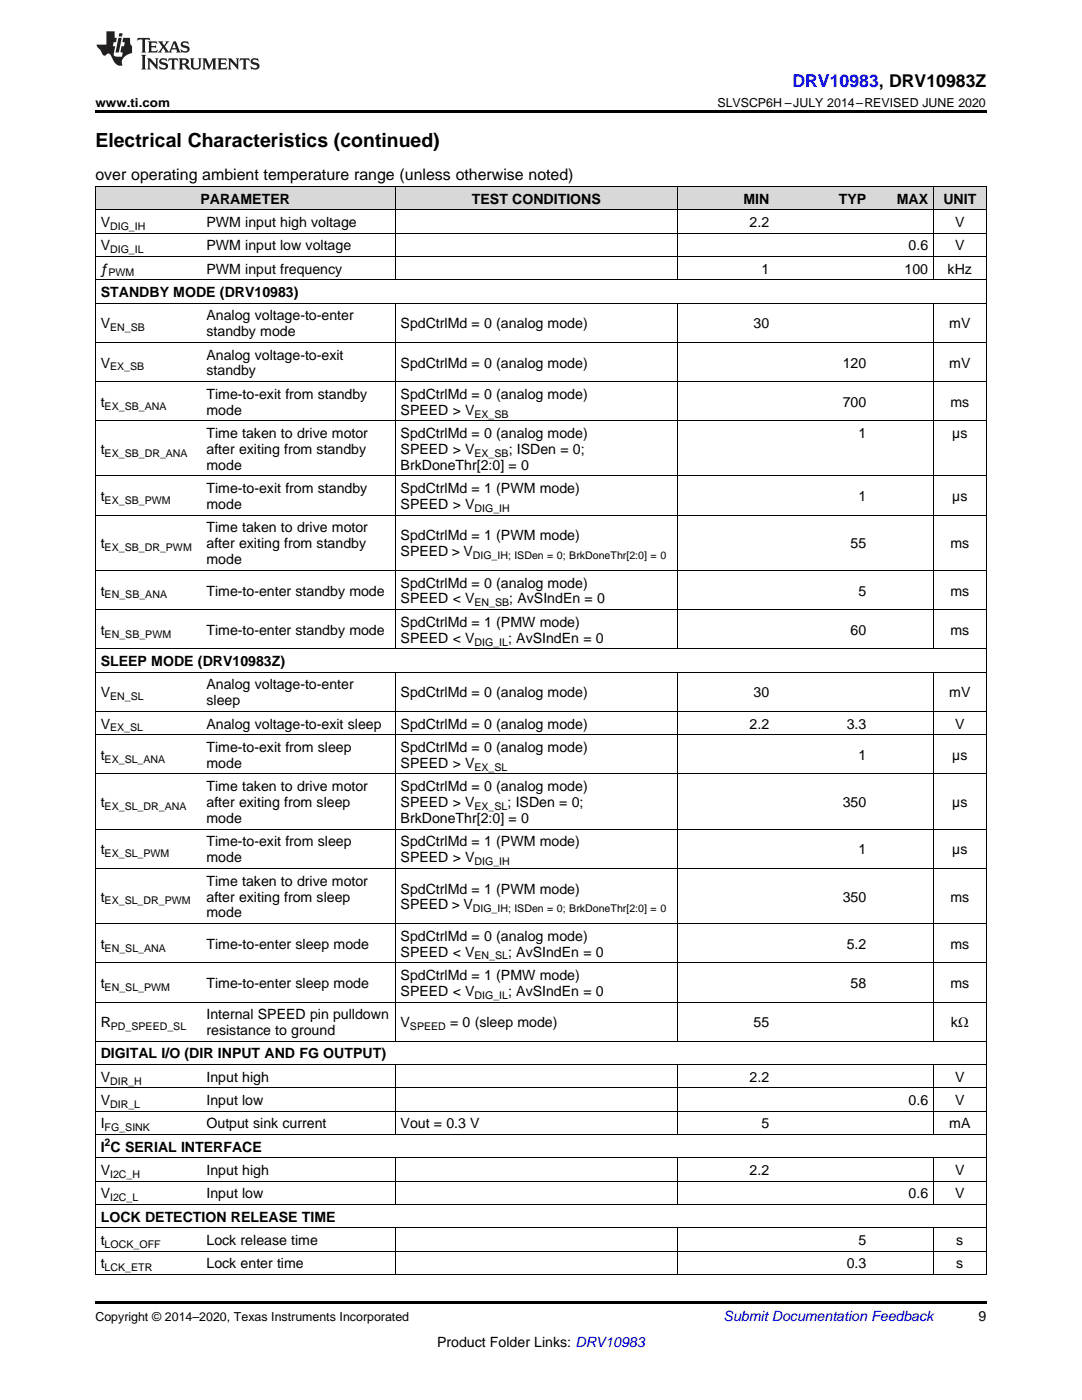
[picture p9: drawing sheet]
<svg xmlns="http://www.w3.org/2000/svg" width="216mm" height="279mm" viewBox="0 0 216 279" stroke-linecap="round" stroke-linejoin="round" font-family="sans-serif">
<defs><g id="words">
<text font-size="3.9" x="19" y="29.3">Electrical Characteristics (continued)</text>
<text font-size="3.5" fill="#00f" x="158.1" y="17.3">DRV10983, DRV10983Z</text>
<text font-size="3.2" x="19" y="36">over operating ambient temperature range (unless otherwise noted)</text>
<g font-size="2.8">
<text x="40" y="40.6">PARAMETER</text>
<text x="94.2" y="40.6">TEST CONDITIONS</text>
<text x="148.3" y="40.6">MIN</text>
<text x="167.4" y="40.6">TYP</text>
<text x="178.9" y="40.6">MAX</text>
<text x="188.2" y="40.6">UNIT</text>
<text x="20.1" y="45.3">V</text>
<text x="41.2" y="45.3">PWM input high voltage</text>
<text x="149.6" y="45.3">2.2</text>
<text x="190.6" y="45.3">V</text>
<text x="20.1" y="50">V</text>
<text x="41.2" y="50">PWM input low voltage</text>
<text x="181.3" y="50">0.6</text>
<text x="190.6" y="50">V</text>
<text x="20.1" y="54.6">ƒ</text>
<text x="20.1" y="59.3">STANDBY MODE (DRV10983)</text>
<text x="41.2" y="54.6">PWM input frequency</text>
<text x="151.9" y="54.6">1</text>
<text x="180.5" y="54.6">100</text>
<text x="189.1" y="54.6">kHz</text>
<text x="20.1" y="65.5">V</text>
<text x="41.2" y="63.9">Analog voltage-to-enter</text>
<text x="79.9" y="65.5">SpdCtrlMd = 0 (analog mode)</text>
<text x="150.4" y="65.5">30</text>
<text x="189.4" y="65.5">mV</text>
<text x="41.2" y="67.1">standby mode</text>
<text x="41.2" y="71.8">Analog voltage-to-exit</text>
<text x="20.1" y="73.3">V</text>
<text x="41.2" y="74.9">standby</text>
<text x="79.9" y="73.3">SpdCtrlMd = 0 (analog mode)</text>
<text x="168.2" y="73.3">120</text>
<text x="189.4" y="73.3">mV</text>
<text x="20.1" y="81.2">t</text>
<text x="41.2" y="79.6">Time-to-exit from standby</text>
<text x="41.2" y="82.8">mode</text>
<text x="79.9" y="79.6">SpdCtrlMd = 0 (analog mode)</text>
<text x="79.9" y="82.8">SPEED &gt; V</text>
<text x="168.2" y="81.2">700</text>
<text x="189.7" y="81.2">ms</text>
<text x="41.2" y="87.4">Time taken to drive motor</text>
<text x="79.9" y="87.4">SpdCtrlMd = 0 (analog mode)</text>
<text x="171.3" y="87.4">1</text>
<text x="190" y="87.4">µs</text>
<text x="20.1" y="90.6">t</text>
<text x="41.2" y="90.6">after exiting from standby</text>
<text x="41.2" y="93.8">mode</text>
<text x="79.9" y="90.6">SPEED &gt; V</text>
<text x="79.9" y="93.8">BrkDoneThr[2:0] = 0</text>
<text x="101.5" y="90.6">; ISDen = 0;</text>
<text x="20.1" y="100">t</text>
<text x="41.2" y="98.4">Time-to-exit from standby</text>
<text x="41.2" y="101.6">mode</text>
<text x="79.9" y="98.4">SpdCtrlMd = 1 (PWM mode)</text>
<text x="79.9" y="101.6">SPEED &gt; V</text>
<text x="171.3" y="100">1</text>
<text x="190" y="100">µs</text>
<text x="41.2" y="106.3">Time taken to drive motor</text>
<text x="79.9" y="107.8">SpdCtrlMd = 1 (PWM mode)</text>
<text x="20.1" y="109.4">t</text>
<text x="41.2" y="109.4">after exiting from standby</text>
<text x="41.2" y="112.6">mode</text>
<text x="79.9" y="111">SPEED &gt; V</text>
<text x="169.7" y="109.4">55</text>
<text x="189.7" y="109.4">ms</text>
<text x="20.1" y="118.9">t</text>
<text x="41.2" y="118.9">Time-to-enter standby mode</text>
<text x="79.9" y="117.3">SpdCtrlMd = 0 (analog mode)</text>
<text x="171.3" y="118.9">5</text>
<text x="189.7" y="118.9">ms</text>
<text x="79.9" y="120.4">SPEED &lt; V</text>
<text x="79.9" y="125.1">SpdCtrlMd = 1 (PMW mode)</text>
<text x="101.6" y="120.4">; AvSIndEn = 0</text>
<text x="20.1" y="126.7">t</text>
<text x="41.2" y="126.7">Time-to-enter standby mode</text>
<text x="79.9" y="128.3">SPEED &lt; V</text>
<text x="101.4" y="128.3">; AvSIndEn = 0</text>
<text x="169.7" y="126.7">60</text>
<text x="189.7" y="126.7">ms</text>
<text x="20.1" y="132.9">SLEEP MODE (DRV10983Z)</text>
<text x="41.2" y="137.6">Analog voltage-to-enter</text>
<text x="20.1" y="139.2">V</text>
<text x="41.2" y="140.8">sleep</text>
<text x="79.9" y="139.2">SpdCtrlMd = 0 (analog mode)</text>
<text x="150.4" y="139.2">30</text>
<text x="189.4" y="139.2">mV</text>
<text x="20.1" y="145.4">V</text>
<text x="41.2" y="145.4">Analog voltage-to-exit sleep</text>
<text x="79.9" y="145.4">SpdCtrlMd = 0 (analog mode)</text>
<text x="149.6" y="145.4">2.2</text>
<text x="168.9" y="145.4">3.3</text>
<text x="190.6" y="145.4">V</text>
<text x="20.1" y="151.7">t</text>
<text x="41.2" y="150.1">Time-to-exit from sleep</text>
<text x="41.2" y="153.2">mode</text>
<text x="79.9" y="150.1">SpdCtrlMd = 0 (analog mode)</text>
<text x="79.9" y="153.2">SPEED &gt; V</text>
<text x="171.3" y="151.7">1</text>
<text x="190" y="151.7">µs</text>
<text x="20.1" y="161.1">t</text>
<text x="41.2" y="157.9">Time taken to drive motor</text>
<text x="41.2" y="161.1">after exiting from sleep</text>
<text x="79.9" y="157.9">SpdCtrlMd = 0 (analog mode)</text>
<text x="79.9" y="161.1">SPEED &gt; V</text>
<text x="101.3" y="161.1">; ISDen = 0;</text>
<text x="168.2" y="161.1">350</text>
<text x="190" y="161.1">µs</text>
<text x="41.2" y="164.3">mode</text>
<text x="79.9" y="164.3">BrkDoneThr[2:0] = 0</text>
<text x="20.1" y="170.5">t</text>
<text x="41.2" y="168.9">Time-to-exit from sleep</text>
<text x="41.2" y="172.1">mode</text>
<text x="79.9" y="168.9">SpdCtrlMd = 1 (PWM mode)</text>
<text x="79.9" y="172.1">SPEED &gt; V</text>
<text x="171.3" y="170.5">1</text>
<text x="190" y="170.5">µs</text>
<text x="20.1" y="179.9">t</text>
<text x="41.2" y="176.7">Time taken to drive motor</text>
<text x="41.2" y="179.9">after exiting from sleep</text>
<text x="79.9" y="178.3">SpdCtrlMd = 1 (PWM mode)</text>
<text x="168.2" y="179.9">350</text>
<text x="189.7" y="179.9">ms</text>
<text x="41.2" y="183.1">mode</text>
<text x="79.9" y="181.5">SPEED &gt; V</text>
<text x="20.1" y="189.3">t</text>
<text x="41.2" y="189.3">Time-to-enter sleep mode</text>
<text x="79.9" y="187.7">SpdCtrlMd = 0 (analog mode)</text>
<text x="79.9" y="190.9">SPEED &lt; V</text>
<text x="101.4" y="190.9">; AvSIndEn = 0</text>
<text x="168.9" y="189.3">5.2</text>
<text x="189.7" y="189.3">ms</text>
<text x="20.1" y="197.2">t</text>
<text x="41.2" y="197.2">Time-to-enter sleep mode</text>
<text x="79.9" y="195.6">SpdCtrlMd = 1 (PMW mode)</text>
<text x="169.7" y="197.2">58</text>
<text x="189.7" y="197.2">ms</text>
<text x="41.2" y="203.4">Internal SPEED pin pulldown</text>
<text x="79.9" y="198.8">SPEED &lt; V</text>
<text x="101.4" y="198.8">; AvSIndEn = 0</text>
<text x="20.1" y="205">R</text>
<text x="41.2" y="206.6">resistance to ground</text>
<text x="79.9" y="205">V</text>
<text x="89.8" y="205">= 0 (sleep mode)</text>
<text x="150.4" y="205">55</text>
<text x="189.8" y="205">kΩ</text>
<text x="20.1" y="211.2">DIGITAL I/O (DIR INPUT AND FG OUTPUT)</text>
<text x="20.1" y="215.9">V</text>
<text x="41.2" y="215.9">Input high</text>
<text x="149.6" y="215.9">2.2</text>
<text x="190.6" y="215.9">V</text>
<text x="20.1" y="220.6">V</text>
<text x="41.2" y="220.6">Input low</text>
<text x="181.3" y="220.6">0.6</text>
<text x="190.6" y="220.6">V</text>
<text x="20.1" y="225.2">I</text>
<text x="41.2" y="225.2">Output sink current</text>
<text x="79.9" y="225.2">Vout = 0.3 V</text>
<text x="151.9" y="225.2">5</text>
<text x="189.4" y="225.2">mA</text>
<text x="20.1" y="229.9">I C SERIAL INTERFACE</text>
<text x="20.1" y="234.5">V</text>
<text x="20.1" y="239.2">V</text>
<text x="41.2" y="234.5">Input high</text>
<text x="41.2" y="239.2">Input low</text>
<text x="149.6" y="234.5">2.2</text>
<text x="181.3" y="239.2">0.6</text>
<text x="190.6" y="234.5">V</text>
<text x="190.6" y="239.2">V</text>
<text x="20.1" y="243.8">LOCK DETECTION RELEASE TIME</text>
<text x="20.1" y="248.5">t</text>
<text x="41.2" y="248.5">Lock release time</text>
<text x="171.3" y="248.5">5</text>
<text x="190.8" y="248.5">s</text>
<text x="20.1" y="253.2">t</text>
<text x="41.2" y="253.2">Lock enter time</text>
<text x="168.9" y="253.2">0.3</text>
<text x="190.8" y="253.2">s</text>
<text x="195.3" y="263.6">9</text>
<text x="87.2" y="268.9">Product Folder Links: DRV10983</text>
</g>
<text font-size="2.8" fill="#0000c8" x="144.4" y="263.6">Submit Documentation Feedback</text>
<g font-size="2.5">
<text x="19" y="21.4">www.ti.com</text>
<text x="143.2" y="21.4">SLVSCP6H –JULY 2014–REVISED JUNE 2020</text>
<text x="19" y="263.6">Copyright © 2014–2020, Texas Instruments Incorporated</text>
</g>
<g font-size="2.1">
<text x="22" y="45.9">DIG_IH</text>
<text x="22" y="50.5">DIG_IL</text>
<text x="21.7" y="55.2">PWM</text>
<text x="22" y="66.1">EN_SB</text>
<text x="22" y="73.9">EX_SB</text>
<text x="20.9" y="81.7">EX_SB_ANA</text>
<text x="94.7" y="83.3">EX_SB</text>
<text x="20.9" y="91.2">EX_SB_DR_ANA</text>
<text x="94.7" y="91.2">EX_SB</text>
<text x="20.9" y="100.6">EX_SB_PWM</text>
<text x="94.7" y="102.2">DIG_IH</text>
<text x="20.9" y="110">EX_SB_DR_PWM</text>
<text x="94.3" y="111.6">DIG_IH; ISDen = 0; BrkDoneThr[2:0] = 0</text>
<text x="20.9" y="119.4">EN_SB_ANA</text>
<text x="94.7" y="121">EN_SB</text>
<text x="20.9" y="127.2">EN_SB_PWM</text>
<text x="94.7" y="128.8">DIG_IL</text>
<text x="22" y="139.7">EN_SL</text>
<text x="22" y="146">EX_SL</text>
<text x="20.9" y="152.2">EX_SL_ANA</text>
<text x="94.7" y="153.8">EX_SL</text>
<text x="20.9" y="161.6">EX_SL_DR_ANA</text>
<text x="94.7" y="161.6">EX_SL</text>
<text x="20.9" y="171.1">EX_SL_PWM</text>
<text x="94.7" y="172.6">DIG_IH</text>
<text x="20.9" y="180.5">EX_SL_DR_PWM</text>
<text x="94.3" y="182.1">DIG_IH; ISDen = 0; BrkDoneThr[2:0] = 0</text>
<text x="20.9" y="189.9">EN_SL_ANA</text>
<text x="94.7" y="191.5">EN_SL</text>
<text x="20.9" y="197.7">EN_SL_PWM</text>
<text x="94.7" y="199.3">DIG_IL</text>
<text x="22.1" y="205.6">PD_SPEED_SL</text>
<text x="81.8" y="205.6">SPEED</text>
<text x="22" y="216.5">DIR_H</text>
<text x="22" y="221.1">DIR_L</text>
<text x="20.9" y="225.8">FG_SINK</text>
<text x="20.9" y="228.7">2</text>
<text x="22" y="235.1">I2C_H</text>
<text x="22" y="239.7">I2C_L</text>
<text x="20.9" y="249.1">LOCK_OFF</text>
<text x="20.9" y="253.7">LCK_ETR</text>
</g>
</g></defs>
<g fill="#d8d8d8">
<path d="M19 37.3h21.1v4.6h-21.1z"/>
<path d="M40.1 37.3h38.8v4.6h-38.8z"/>
<path d="M78.9 37.3h56.3v4.6h-56.3z"/>
<path d="M135.2 37.3h19.4v4.6h-19.4z"/>
<path d="M154.6 37.3h19.4v4.6h-19.4z"/>
<path d="M174 37.3h12.3v4.6h-12.3z"/>
<path d="M186.3 37.3h10.5v4.6h-10.5z"/>
</g>
<path d="M19 22h177.8v.5h-177.8zM19 259.7h177.8v.5h-177.8z" fill="#000"/>
<g fill="none" stroke="#000" stroke-width=".2">
<path d="M19 37.2h177.8M19.1 37.2v217.2M78.8 37.2v18.7M135.2 37.2v18.7M186.2 37.2v18.7M196.8 37.2v217.2M19 55.8h177.8M19 51.2h177.8M19 46.5h177.8M19 41.9h177.8M19 76.1h177.8M19 68.3h177.8"/>
<path d="M19 60.5h177.8M78.8 60.5v69M135.2 60.5v69M186.2 60.5v69M19 95h177.8M19 84h177.8M19 113.8h177.8M19 102.8h177.8M19 134.1h177.8M19 129.5h177.8M19 121.7h177.8M78.8 134.2v73.7"/>
<path d="M135.2 134.2v73.7M186.2 134.2v73.7M19 154.5h177.8M19 146.6h177.8M19 142h177.8M19 173.3h177.8M19 165.5h177.8M19 200h177.8M19 192.1h177.8M19 184.3h177.8M19 217.1h177.8M19 212.5h177.8"/>
<path d="M19 207.8h177.8M78.8 212.5v14M135.2 212.5v14M186.2 212.5v14M19 235.7h177.8M19 231.1h177.8M19 226.4h177.8M19 221.8h177.8M78.8 231.1v9.4M135.2 231.1v9.4M186.2 231.1v9.4M19 254.4h177.8"/>
<path d="M19 249.7h177.8M19 245.1h177.8M19 240.4h177.8M78.8 245.1v9.3M135.2 245.1v9.3M186.2 245.1v9.3"/>
</g>
<g fill="#231f20">
<path d="M27.5 7.6l-.1 .5 .4-.2h.6v.1v2.1l-.2 .4h1l-.3-.4v-2.1l.1-.1h.5l.5 .2-.2-.5zM29.5 8.3l.2 .3v1.5l-.2 .4h1.8l.2-.6a1.04 1.04 0 0 1-1.3 .2v-.7h.6l.3 .2v-.6l-.3 .2h-.6v-.6l.8-.1 .4 .3-.2-.5zM31.5 8.3l.9 1.1-.9 1.1h.8l-.2-.2 .5-.7 .4 .7-.2 .2h1.5l-.1-.2 .1-.4h.9l.1 .4-.2 .2h1l-.3-.3-.7-1.9h-.5l-.9 2-.8-1 .9-1h-.8l.1 .3-.3 .5-.4-.6 .2-.2zM34.7 8.6l.4 1h-.7zM36.3 8.4a.63 .63 0 0 0-.2 .7 .63 .63 0 0 0 .6 .4l.6 .2 .1 .2a.75 .75 0 0 1-.7 .4 .75 .75 0 0 1-.6-.5l.1 .7 .1-.1a1.11 1.11 0 0 0 1.5-.6 1.13 1.13 0 0 0-1.2-.8l-.1-.4a1.04 1.04 0 0 1 1.2 .2l-.2-.5-.1 .1-.5-.2zM28.2 10.9l.2 .4v2.2l-.2 .4h1l-.3-.4v-2.2l.3-.4zM29.3 11.6l.3 .4v1.5l-.3 .4h.8l-.2-.4v-1.3l1.5 1.7v-1.9l.2-.4h-.7l.2 .4v.9l-1.1-1.3zM32 11.8a.62 .62 0 0 0-.2 .7 .62 .62 0 0 0 .6 .4l.6 .1 .1 .3a.76 .76 0 0 1-.7 .3 .76 .76 0 0 1-.6-.4l.1 .7 .1-.1a1.11 1.11 0 0 0 1.5-.6 1.13 1.13 0 0 0-1.2-.8l-.1-.4a1.04 1.04 0 0 1 1.2 .2l-.2-.6-.1 .1-.5-.1zM33.7 11.6l-.2 .6a.61 .61 0 0 1 .8-.3v1.6l-.2 .4h.9l-.2-.4v-1.6a.63 .63 0 0 1 .8 .3l-.2-.6zM35.6 11.6l.3 .4v1.5l-.3 .4h1l-.2-.2v-.8l.5 .2a.76 .76 0 0 0 1.2 .7l-1-1a.58 .58 0 0 0 .6-.5 .58 .58 0 0 0-.5-.6zM36.4 11.9h.1a.45 .45 0 0 1 .5 .1 .45 .45 0 0 1 .1 .5l-.7 .2zM37.9 11.6l.2 .2a2.17 2.17 0 0 0 .3 1.9 .99 .99 0 0 0 1.6-.6v-1.1l.2-.4h-.7l.2 .2a1.92 1.92 0 0 1-.2 1.8 .6 .6 0 0 1-.9-.5v-1.1l.2-.4zM40.4 11.6l.2 .4v1.5l-.2 .4h.7l-.2-.4v-1.4l.8 1.8 .8-1.8v1.4l-.2 .4h.9l-.2-.4v-1.5l.2-.4h-.8l-.6 1.5-.6-1.5zM43.4 11.6l.2 .4v1.5l-.2 .4h1.8l.2-.6a1.04 1.04 0 0 1-1.3 .1v-.6h.5l.4 .2v-.6l-.4 .2h-.5v-.7h.8l.3 .3-.1-.6zM45.5 11.6l.2 .4v1.5l-.2 .4h.7l-.2-.4v-1.3l1.5 1.7v-1.9l.2-.4h-.7l.2 .4v.9l-1.1-1.3zM47.9 11.6l-.1 .6a.61 .61 0 0 1 .8-.3v1.6l-.3 .4h1l-.3-.4 .1-1.6a.63 .63 0 0 1 .7 .3l-.1-.6zM50.2 11.8a.62 .62 0 0 0-.2 .7 .62 .62 0 0 0 .6 .4l.6 .1 .2 .3a.76 .76 0 0 1-.8 .3 .76 .76 0 0 1-.6-.4l.1 .7 .2-.1a1.11 1.11 0 0 0 1.5-.6 1.13 1.13 0 0 0-1.3-.8l-.1-.4a1.04 1.04 0 0 1 1.2 .2l-.1-.6-.2 .1-.5-.1z"/>
<path d="M21.2 6.3v2.6h-1.9l.1 .4 .7 .9a.91 .91 0 0 0 1 .8 .56 .56 0 0 1 .5-.3 .56 .56 0 0 1 .5 .3l.4 .8a1.53 1.53 0 0 0 1.9 1.2 1.54 1.54 0 0 1 1-2.1l.9-.3v-1.4a1.52 1.52 0 0 1-.3-1.6h-1.4l-.2 .8h.5l-.2 .8h-.4l-.2 1v.2l.4 .1-.2 .8a1.93 1.93 0 0 1-1.6-.3l.3-1.8h-.5l.2-.8h.4l.2-.8h-.4v-1.3zM23.6 7.6l-.6 2.9h.7l.6-2.9zM23.8 6.6l-.1 .7h.6l.2-.7z"/>
</g>
<use href="#words"/>
</svg>
